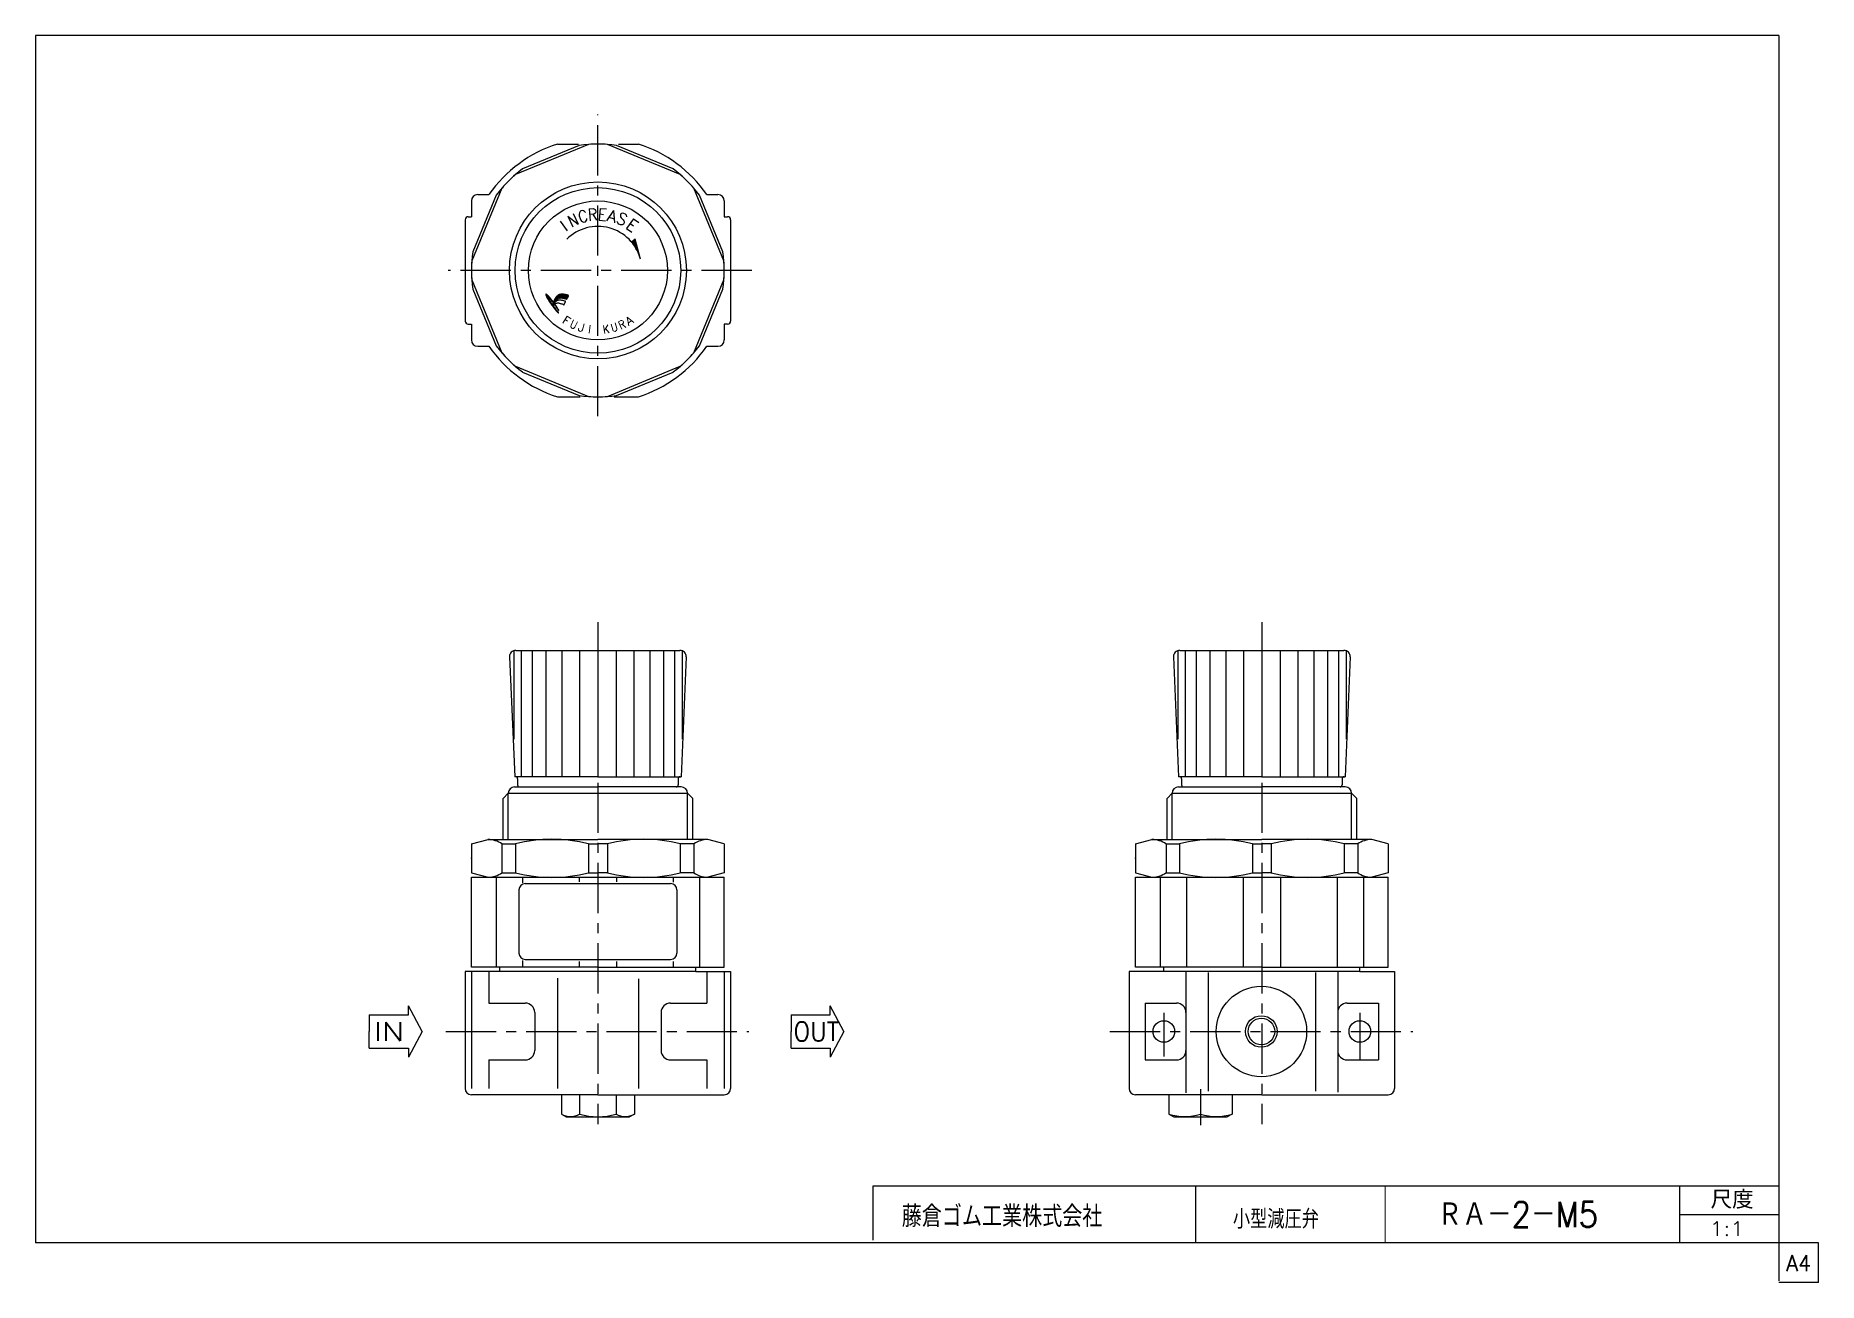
# Model space of a CAD drawing. Header units: millimetres. Extents: x -138 to 144, y -103 to 94.
import ezdxf
from ezdxf.enums import TextEntityAlignment as Align

# ---------------------------------------------------------------- set-up
doc = ezdxf.new("R2010")
doc.units = ezdxf.units.MM
doc.header["$LTSCALE"] = 0.25
doc.header["$PDSIZE"] = 1
doc.linetypes.add('CENTER', pattern=[50.8, 31.75, -6.35, 6.35, -6.35])
doc.layers.add('Layer0014', color=7, linetype='Continuous')
doc.layers.add('Layer0016', color=7, linetype='Continuous')
doc.styles.add('FdaStyle0', font='txt.shx', dxfattribs={"width": 0.8, "bigfont": 'bigfont'})

msp = doc.modelspace()

# ---------------------------------------------------------------- texts
at = {"color": 4, "style": 'FdaStyle0', "width": 0.8}
for s, height, rotation, p, p2 in [('N', 1.87, 25, (-53.63, 63.68), (-52.27, 64.32)), ('C', 1.87, 15, (-52.27, 64.34), (-50.82, 64.73)), ('R', 1.87, 5, (-50.93, 64.72), (-49.43, 64.85)), ('E', 1.87, -5, (-49.54, 64.87), (-48.05, 64.73)), ('A', 1.87, -15, (-48.15, 64.77), (-46.71, 64.38)), ('S', 1.87, -25, (-46.66, 64.47), (-45.3, 63.84)), ('E', 1.87, -35, (-45.14, 63.69), (-43.91, 62.83)), ('I', 1.87, 35, (-54.92, 62.73), (-53.69, 63.59)), ('F', 1.3, -32, (-55.18, 48.66), (-54.29, 48.1)), ('U', 1.3, -24, (-53.98, 47.94), (-53.02, 47.51)), ('J', 1.3, -16, (-52.69, 47.39), (-51.68, 47.1)), ('I', 1.3, -8, (-51.33, 47.03), (-50.3, 46.88)), ('K', 1.3, 8, (-48.54, 46.88), (-47.51, 47.03)), ('U', 1.3, 16, (-47.16, 47.1), (-46.16, 47.39)), ('R', 1.3, 24, (-45.82, 47.51), (-44.87, 47.94)), ('A', 1.3, 32, (-44.55, 48.1), (-43.67, 48.66))]:
    msp.add_text(s, height=height, rotation=rotation, dxfattribs=at).set_placement(p, p2, align=Align.FIT)
at = {"color": 4, "style": 'FdaStyle0'}
for s, height, width, p, p2 in [('IN', 3, 0.8, (-84.88, -65.03), (-80.08, -65.03)), ('OUT', 3, 0.8, (-18.48, -65.03), (-11.28, -65.03)), ('尺度', 2.85, 0.995614, (126.6, -91.56), (133.41, -91.56)), ('藤倉ゴム工業株式会社', 3.375, 0.783333, (-1.35, -94.46), (30.38, -94.46)), ('小型減圧弁', 3, 0.755952, (51.03, -94.72), (64.64, -94.72)), ('1:1', 2.25, 0.8, (126.47, -95.85), (131.87, -95.85))]:
    msp.add_text(s, height=height, dxfattribs=dict(at, width=width)).set_placement(p, p2, align=Align.FIT)
at = {"color": 7, "style": 'FdaStyle0', "width": 0.8}
msp.add_text('A4', height=2.5, dxfattribs=at).set_placement((138.53, -101.43), (142.53, -101.43), align=Align.FIT)
at = {"layer": 'Layer0014', "color": 4, "style": 'FdaStyle0', "width": 0.753709}
msp.add_text('ＲＡ－2－M5', height=4, dxfattribs=at).set_placement((83.38, -94.47), (108.78, -94.47), align=Align.FIT)

# ---------------------------------------------------------------- blocks, each defined once
blk = doc.blocks.new('DC_GROUP_RA-2-M5_2')
at = {"color": 3, "linetype": 'Continuous', "lineweight": 25}
blk.add_line((-54.47, 53.03), (-54.56, 53.05), dxfattribs=at)
for centre, radius, start, end in [((-54.22, 51.33), 2.25, 154.1596, 156.5211), ((-52.06, 50.19), 4.7, 151.9983, 153.0993), ((-53.47, 51.02), 3.06, 151.7036, 153.3939), ((-54.99, 51.8), 1.35, 146.3137, 150.2603), ((-52.39, 50.16), 4.43, 145.7977, 147.2876), ((-55.7, 52.41), 0.428, 137.9478, 145.4483), ((-51.6, 49.04), 5.74, 139.6104, 140.4429), ((-55.31, 52.19), 0.863, 133.8815, 139.3431), ((-55.51, 52.4), 0.579, 126.6419, 133.6018), ((-62.24, 61.72), 10.92, 305.802, 306.198), ((-55.12, 52.05), 1.09, 123.5906, 128.4094), ((-55.33, 52.32), 0.747, 113.6113, 121.5603), ((-55.09, 51.83), 1.29, 109.8131, 114.4884), ((-55.11, 51.86), 1.26, 105.6944, 109.3068), ((-55.32, 52.61), 0.485, 101.7235, 106.5255), ((-55.08, 51.58), 1.54, 99.1241, 102.6775), ((-55.12, 51.75), 1.36, 93.8559, 98.561), ((-55.11, 51.77), 1.35, 90.2765, 94.1452), ((-55.13, 51.36), 1.75, 87.3084, 89.7512), ((-55.41, 43.48), 9.64, 87.3301, 87.8618), ((-55.01, 51.95), 1.16, 84.1175, 87.6106), ((-55.43, 48.5), 4.64, 82.4113, 83.3245), ((-55.55, 46.89), 6.25, 82.4618, 83.2741), ((-54.93, 51.64), 1.46, 78.7109, 82.0424), ((-55.82, 47.26), 5.93, 77.6612, 78.5158), ((-55.33, 48.96), 4.16, 76.5305, 78.1041), ((-56.14, 45.62), 7.61, 75.3044, 76.4448), ((-55.5, 48.08), 5.06, 74.0939, 75.2655)]:
    blk.add_arc(centre, radius, start, end, dxfattribs=at)
blk = doc.blocks.new('DC_GROUP_RA-2-M5_3')
at = {"color": 3, "linetype": 'Continuous', "lineweight": 25}
blk.add_line((-56.35, 52.1), (-56.44, 51.91), dxfattribs=at)
for centre, radius, start, end in [((-50.98, 49.24), 6.08, 155.7385, 157.3306), ((-49, 48.26), 8.29, 153.8872, 155.2023), ((-35.33, 41.89), 23.37, 153.7299, 154.0739)]:
    blk.add_arc(centre, radius, start, end, dxfattribs=at)
blk = doc.blocks.new('DC_GROUP_RA-2-M5_4')
at = {"color": 3, "linetype": 'Continuous', "lineweight": 25}
for centre, radius, start, end in [((-49.61, 47.93), 7.73, 150.2166, 151.9818), ((-53.99, 50.47), 2.66, 143.5786, 150.7996), ((-54.43, 50.73), 2.15, 134.1532, 142.386), ((-55.61, 51.97), 0.451, 115.6669, 136.3331), ((-55.21, 51.3), 1.23, 106.453, 118.6432), ((-55.34, 51.56), 0.935, 87.9667, 103.3335), ((-55.3, 50.78), 1.71, 82.9246, 90.3904), ((-55.74, 47.67), 4.86, 78.9614, 82.3102), ((-55.44, 49.01), 3.48, 76.1085, 79.5651), ((-56.71, 44.14), 8.51, 74.2397, 75.6821)]:
    blk.add_arc(centre, radius, start, end, dxfattribs=at)
blk = doc.blocks.new('DC_GROUP_RA-2-M5_5')
at = {"color": 3, "linetype": 'Continuous', "lineweight": 25}
for centre, radius, start, end in [((-54.38, 52.39), 0.0529, 252.8981, 295.1278), ((-54.64, 52.77), 0.514, 303.2931, 308.7069), ((-54.33, 52.4), 0.0276, 285.4206, 1.2643), ((-84.96, 66.03), 33.56, 336.0229, 336.3317), ((-30.49, 41.91), 26.01, 155.4396, 155.8221), ((-46.29, 49.25), 8.6, 155.419, 156.1641), ((-54.17, 52.81), 0.143, 52.5201, 66.2857), ((-54.74, 53.15), 0.712, 332.7063, 339.2217), ((-54.1, 52.91), 0.0258, 332.3209, 49.311)]:
    blk.add_arc(centre, radius, start, end, dxfattribs=at)
blk = doc.blocks.new('DC_GROUP_RA-2-M5_6')
at = {"color": 3, "linetype": 'Continuous', "lineweight": 25}
for centre, radius, start, end in [((-55.44, 51.13), 1.06, 101.4115, 111.7469), ((-55.48, 50.91), 1.26, 88.7756, 97.5488), ((-55.39, 50.63), 1.55, 84.5826, 92.4321), ((-55.56, 49.97), 2.22, 75.5586, 81.7984), ((-60.4, 28.63), 24.11, 76.5307, 77.0586), ((-59.01, 35.01), 17.58, 75.2581, 76.0873)]:
    blk.add_arc(centre, radius, start, end, dxfattribs=at)
blk = doc.blocks.new('DC_GROUP_RA-2-M5_7')
at = {"color": 3, "linetype": 'Continuous', "lineweight": 25}
for centre, radius, start, end in [((-51.57, 48.46), 5.74, 146.4952, 148.654), ((-54.92, 50.66), 1.73, 140.1478, 146.2166), ((-54.97, 50.71), 1.66, 133.9103, 140.1366), ((-55.35, 51.11), 1.11, 124.9045, 134.3384), ((-55.13, 50.73), 1.55, 116.7491, 123.3108)]:
    blk.add_arc(centre, radius, start, end, dxfattribs=at)
blk = doc.blocks.new('DC_GROUP_RA-2-M5_8')
at = {"color": 3, "linetype": 'Continuous', "lineweight": 25}
for centre, radius, start, end in [((-55.68, 50.86), 0.882, 125.0997, 135.311), ((-55.86, 51.07), 0.609, 106.7194, 123.1077), ((-55.78, 50.8), 0.889, 95.0209, 106.77), ((-55.78, 50.9), 0.792, 83.4318, 94.9938), ((-55.87, 50.08), 1.62, 77.2777, 83.6899), ((-56.61, 46.97), 4.81, 74.4539, 76.9118), ((-57.38, 43.74), 8.13, 73.7332, 75.3101), ((-71.24, 0.03), 53.99, 72.4107, 72.6038), ((-54.23, 53.89), 2.5, 253.7235, 257.0779)]:
    blk.add_arc(centre, radius, start, end, dxfattribs=at)
blk = doc.blocks.new('DC_GROUP_RA-2-M5_9')
at = {"color": 3, "linetype": 'Continuous', "lineweight": 25}
for centre, radius, start, end in [((-54.79, 51.53), 0.073, 272.1073, 297.0668), ((-54.82, 51.55), 0.109, 305.6302, 324.6945)]:
    blk.add_arc(centre, radius, start, end, dxfattribs=at)
blk = doc.blocks.new('DC_GROUP_RA-2-M5_10')
at = {"color": 3, "linetype": 'Continuous', "lineweight": 25}
for centre, radius, start, end in [((-54.55, 51.97), 0.0381, 38.3896, 74.0601), ((-54.57, 51.98), 0.0481, 350.6874, 21.1754)]:
    blk.add_arc(centre, radius, start, end, dxfattribs=at)
blk = doc.blocks.new('DC_GROUP_RA-2-M5_11')
at = {"color": 3, "linetype": 'Continuous', "lineweight": 25}
for centre, radius, start, end in [((-77.18, 36.82), 25.61, 33.693, 34.9555), ((-71.78, 40.6), 19.02, 31.6958, 33.2354)]:
    blk.add_arc(centre, radius, start, end, dxfattribs=at)
blk = doc.blocks.new('DC_GROUP_RA-2-M5_12')
at = {"color": 3, "linetype": 'Continuous', "lineweight": 25}
for centre, radius, start, end in [((-73.1, 39.24), 20.82, 34.3135, 35.9326), ((-67.46, 43.27), 13.89, 31.5928, 33.7135)]:
    blk.add_arc(centre, radius, start, end, dxfattribs=at)
blk = doc.blocks.new('DC_GROUP_RA-2-M5_13')
at = {"color": 3, "linetype": 'Continuous', "lineweight": 25}
for centre, radius, start, end in [((-55.66, 50.61), 0.0743, 291.388, 320.612), ((-55.65, 50.59), 0.056, 336.9074, 12.2453)]:
    blk.add_arc(centre, radius, start, end, dxfattribs=at)
blk = doc.blocks.new('DC_GROUP_RA-2-M5_14')
at = {"color": 3, "linetype": 'Continuous', "lineweight": 25}
for centre, radius, start, end in [((-55.66, 50.14), 0.0169, 260.8193, 351.1807), ((-55.94, 50.18), 0.303, 352.0672, 4.6376)]:
    blk.add_arc(centre, radius, start, end, dxfattribs=at)
blk = doc.blocks.new('DC_GROUP_RA-2-M5_15')
at = {"color": 3, "linetype": 'Continuous', "lineweight": 25}
for centre, radius, start, end in [((-56.52, 52.58), 0.67, 192.2371, 200.6896), ((-55.73, 52.9), 1.52, 201.5019, 208.2552), ((-51.54, 55.12), 6.26, 208.0826, 210.419), ((-52.91, 54.28), 4.66, 210.0026, 213.4797), ((-40.08, 62.72), 20.01, 213.3592, 214.7519), ((-48.73, 56.68), 9.46, 214.6023, 216.9552), ((-44.72, 59.83), 14.56, 217.3477, 218.6891), ((-45.86, 58.72), 12.98, 218.0128, 219.9295), ((-54.23, 51.73), 2.07, 220.2779, 227.3133)]:
    blk.add_arc(centre, radius, start, end, dxfattribs=at)
blk = doc.blocks.new('DC_GROUP_RA-2-M5_16')
at = {"color": 3, "linetype": 'Continuous', "lineweight": 25}
for centre, radius, start, end in [((-58.31, 50.86), 1.99, 46.4098, 53.1264), ((-59.05, 50.17), 3.01, 39.4447, 45.1725), ((-63.39, 46.58), 8.63, 37.5621, 39.5655)]:
    blk.add_arc(centre, radius, start, end, dxfattribs=at)
blk = doc.blocks.new('DC_GROUP_RA-2-M5_17')
at = {"color": 3, "linetype": 'Continuous', "lineweight": 25}
for centre, radius, start, end in [((-57.13, 52.44), 0.0485, 137.1831, 190.911), ((-57.17, 52.39), 0.0872, 48.1818, 84.101)]:
    blk.add_arc(centre, radius, start, end, dxfattribs=at)
blk = doc.blocks.new('DC_GROUP_RA-2-M5_18')
at = {"color": 3, "linetype": 'Continuous', "lineweight": 25}
for centre, radius, start, end in [((-56.55, 51.89), 0.0442, 283.2865, 322.9887), ((-56.72, 51.99), 0.237, 328.3091, 341.1705)]:
    blk.add_arc(centre, radius, start, end, dxfattribs=at)
blk = doc.blocks.new('DC_GROUP_RA-2-M5_19')
at = {"color": 3, "linetype": 'Continuous', "lineweight": 25}
for centre, radius, start, end in [((-58.59, 51.72), 1.72, 47.4334, 54.4999), ((-60.6, 49.6), 4.64, 42.8097, 46.8039), ((-62.76, 47.61), 7.58, 40.4704, 42.783), ((-65.83, 44.82), 11.72, 39.1649, 41.0993), ((-65.21, 45.47), 10.84, 36.4519, 38.5629)]:
    blk.add_arc(centre, radius, start, end, dxfattribs=at)
blk = doc.blocks.new('DC_GROUP_RA-2-M5_20')
at = {"color": 3, "linetype": 'Continuous', "lineweight": 25}
for centre, radius, start, end in [((-57.54, 53.02), 0.127, 138.8509, 166.2792), ((-57.59, 53.04), 0.0836, 86.8462, 123.2548)]:
    blk.add_arc(centre, radius, start, end, dxfattribs=at)
blk = doc.blocks.new('DC_GROUP_RA-2-M5_21')
at = {"color": 3, "linetype": 'Continuous', "lineweight": 25}
for centre, radius, start, end in [((-56.38, 53.36), 1.32, 193.3258, 201.5156), ((-55.45, 53.79), 2.34, 202.9342, 210.0439), ((-48.36, 57.8), 10.49, 209.6145, 211.8441), ((-44.42, 60.18), 15.1, 211.6163, 213.1514), ((-26.33, 72.09), 36.76, 213.2841, 213.9605)]:
    blk.add_arc(centre, radius, start, end, dxfattribs=at)
blk = doc.blocks.new('DC_GROUP_RA-2-M5_22')
at = {"color": 3, "linetype": 'Continuous', "lineweight": 25}
for centre, radius, start, end in [((-17.81, 80.07), 48.32, 216.1662, 216.4812), ((-33.79, 68.28), 28.45, 216.5121, 217.1406), ((10.19, 101.75), 83.72, 217.2285, 217.4483), ((-49.42, 56.01), 8.58, 217.0043, 218.598), ((-49.88, 55.74), 8.06, 219.1584, 220.9647), ((-50.11, 55.46), 7.7, 220.5305, 222.5038), ((-53.43, 52.46), 3.22, 223.039, 226.3838)]:
    blk.add_arc(centre, radius, start, end, dxfattribs=at)
blk = doc.blocks.new('DC_GROUP_RA-2-M5_23')
at = {"layer": 'Layer0016', "color": 4, "linetype": 'Continuous', "lineweight": 25}
for p, q in [((-56.6, 51.57), (-56.44, 51.55)), ((-56.59, 51.6), (-56.42, 51.58)), ((-56.58, 51.53), (-56.46, 51.51)), ((-56.57, 51.64), (-56.4, 51.61)), ((-56.56, 51.67), (-56.39, 51.64)), ((-56.55, 51.49), (-56.47, 51.48)), ((-56.54, 51.7), (-56.37, 51.68)), ((-56.53, 51.74), (-56.35, 51.71)), ((-56.52, 51.45), (-56.51, 51.45)), ((-56.51, 51.77), (-56.33, 51.74)), ((-56.5, 51.8), (-56.31, 51.77)), ((-56.48, 51.84), (-56.29, 51.81)), ((-56.46, 51.87), (-56.28, 51.84)), ((-56.45, 51.9), (-56.26, 51.87)), ((-56.43, 51.94), (-56.24, 51.9)), ((-56.42, 51.97), (-56.21, 51.94)), ((-56.4, 52), (-56.19, 51.97)), ((-56.39, 52.03), (-56.17, 52)), ((-56.37, 52.07), (-56.15, 52.03)), ((-56.35, 52.1), (-56.12, 52.06)), ((-56.34, 52.13), (-56.1, 52.09)), ((-56.32, 52.17), (-56.07, 52.13)), ((-56.31, 52.2), (-56.05, 52.16)), ((-56.29, 52.23), (-56.02, 52.19)), ((-56.27, 52.26), (-55.99, 52.22)), ((-56.26, 52.3), (-55.96, 52.25)), ((-56.24, 52.33), (-55.93, 52.28)), ((-56.23, 52.36), (-55.9, 52.31)), ((-56.21, 52.4), (-55.86, 52.34)), ((-56.19, 52.43), (-55.81, 52.37)), ((-56.17, 52.46), (-55.76, 52.4)), ((-56.16, 52.49), (-55.7, 52.42)), ((-56.14, 52.53), (-55.64, 52.45)), ((-56.12, 52.56), (-55.57, 52.47)), ((-56.09, 52.59), (-55.46, 52.49)), ((-56.07, 52.62), (-55.28, 52.5)), ((-56.05, 52.65), (-54.31, 52.38)), ((-56.03, 52.69), (-54.29, 52.41)), ((-56, 52.72), (-54.28, 52.44)), ((-55.97, 52.75), (-54.26, 52.48)), ((-55.95, 52.78), (-54.25, 52.51)), ((-55.92, 52.81), (-54.23, 52.54)), ((-55.88, 52.84), (-54.22, 52.58)), ((-55.85, 52.87), (-54.2, 52.61)), ((-55.81, 52.9), (-54.19, 52.64)), ((-55.77, 52.93), (-54.17, 52.68)), ((-55.73, 52.96), (-54.16, 52.71)), ((-55.68, 52.99), (-54.14, 52.74)), ((-55.62, 53.01), (-54.13, 52.77)), ((-55.56, 53.04), (-54.11, 52.81)), ((-55.49, 53.06), (-54.1, 52.84)), ((-55.41, 53.08), (-54.08, 52.87)), ((-55.31, 53.1), (-54.07, 52.91)), ((-55.16, 53.12), (-54.14, 52.95)), ((-54.82, 53.1), (-54.6, 53.06)), ((-54.56, 52.38), (-54.35, 52.35))]:
    blk.add_line(p, q, dxfattribs=at)
blk = doc.blocks.new('DC_GROUP_RA-2-M5_24')
at = {"layer": 'Layer0016', "color": 4, "linetype": 'Continuous', "lineweight": 25}
for p, q in [((-56.23, 51.47), (-56.16, 51.46)), ((-56.23, 51.43), (-56.13, 51.42)), ((-56.2, 51.39), (-56.11, 51.38)), ((-56.17, 51.35), (-56.08, 51.34)), ((-56.14, 51.31), (-56.05, 51.3)), ((-56.11, 51.27), (-56.02, 51.26)), ((-56.09, 51.23), (-56, 51.22)), ((-56.06, 51.19), (-55.97, 51.18)), ((-56.03, 51.15), (-55.94, 51.14)), ((-56, 51.11), (-55.92, 51.1)), ((-55.97, 51.07), (-55.89, 51.06)), ((-55.95, 51.03), (-55.86, 51.02)), ((-55.92, 51), (-55.84, 50.98)), ((-55.89, 50.96), (-55.81, 50.94)), ((-55.87, 50.92), (-55.79, 50.9)), ((-55.84, 50.88), (-55.76, 50.86)), ((-55.81, 50.84), (-55.74, 50.82)), ((-55.79, 50.8), (-55.71, 50.79)), ((-55.76, 50.76), (-55.69, 50.75)), ((-55.74, 50.72), (-55.66, 50.71)), ((-55.71, 50.68), (-55.64, 50.67)), ((-55.69, 50.64), (-55.61, 50.63)), ((-55.66, 50.6), (-55.59, 50.59)), ((-55.64, 50.56), (-55.61, 50.56))]:
    blk.add_line(p, q, dxfattribs=at)
blk = doc.blocks.new('DC_GROUP_RA-2-M5_25')
at = {"layer": 'Layer0016', "color": 4, "linetype": 'Continuous', "lineweight": 25}
for p, q in [((-57.66, 53.07), (-57.49, 53.04)), ((-57.66, 53.04), (-57.44, 53)), ((-57.65, 53), (-57.39, 52.96)), ((-57.64, 53.1), (-57.55, 53.09)), ((-57.64, 52.96), (-57.35, 52.92)), ((-57.63, 52.92), (-57.31, 52.87)), ((-57.62, 52.89), (-57.27, 52.83)), ((-57.6, 52.85), (-57.23, 52.79)), ((-57.58, 52.81), (-57.19, 52.75)), ((-57.57, 52.77), (-57.15, 52.71)), ((-57.55, 52.73), (-57.11, 52.67)), ((-57.53, 52.7), (-57.08, 52.62)), ((-57.51, 52.66), (-57.04, 52.58)), ((-57.48, 52.62), (-57.01, 52.54)), ((-57.46, 52.58), (-56.97, 52.5)), ((-57.44, 52.54), (-56.93, 52.46)), ((-57.42, 52.5), (-57.17, 52.46)), ((-57.39, 52.46), (-57.17, 52.43)), ((-57.37, 52.42), (-57.16, 52.39)), ((-57.35, 52.38), (-57.15, 52.35)), ((-57.32, 52.34), (-57.14, 52.31)), ((-57.3, 52.31), (-57.12, 52.28)), ((-57.28, 52.27), (-57.1, 52.24)), ((-57.25, 52.23), (-57.08, 52.2)), ((-57.23, 52.19), (-57.06, 52.16)), ((-57.2, 52.15), (-57.04, 52.12)), ((-57.18, 52.11), (-57.02, 52.08)), ((-57.15, 52.07), (-57, 52.04)), ((-57.13, 52.03), (-56.98, 52.01)), ((-57.11, 52.45), (-56.9, 52.42)), ((-57.1, 51.99), (-56.95, 51.97)), ((-57.08, 51.95), (-56.93, 51.93)), ((-57.05, 52.41), (-56.86, 52.38)), ((-57.05, 51.91), (-56.91, 51.89)), ((-57.02, 51.87), (-56.88, 51.85)), ((-57, 52.36), (-56.83, 52.34)), ((-57, 51.83), (-56.86, 51.81)), ((-56.97, 51.79), (-56.83, 51.77)), ((-56.95, 52.32), (-56.8, 52.3)), ((-56.95, 51.75), (-56.81, 51.73)), ((-56.92, 51.71), (-56.78, 51.69)), ((-56.91, 52.28), (-56.76, 52.26)), ((-56.89, 51.67), (-56.76, 51.65)), ((-56.87, 52.24), (-56.73, 52.21)), ((-56.87, 51.63), (-56.73, 51.61)), ((-56.84, 51.59), (-56.7, 51.57)), ((-56.83, 52.2), (-56.7, 52.17)), ((-56.81, 51.55), (-56.68, 51.53)), ((-56.79, 52.15), (-56.67, 52.13)), ((-56.78, 51.51), (-56.65, 51.49)), ((-56.76, 52.11), (-56.63, 52.09)), ((-56.75, 51.47), (-56.62, 51.45)), ((-56.72, 52.07), (-56.6, 52.05)), ((-56.72, 51.43), (-56.6, 51.41)), ((-56.7, 51.39), (-56.57, 51.37)), ((-56.69, 52.03), (-56.57, 52.01)), ((-56.67, 51.35), (-56.54, 51.33)), ((-56.66, 51.99), (-56.54, 51.97)), ((-56.64, 51.31), (-56.51, 51.29)), ((-56.63, 51.95), (-56.51, 51.93)), ((-56.61, 51.27), (-56.49, 51.25)), ((-56.59, 51.91), (-56.5, 51.9)), ((-56.58, 51.23), (-56.46, 51.21)), ((-56.56, 51.87), (-56.52, 51.86)), ((-56.55, 51.19), (-56.43, 51.17)), ((-56.52, 51.15), (-56.4, 51.13)), ((-56.49, 51.11), (-56.37, 51.09)), ((-56.45, 51.07), (-56.34, 51.05)), ((-56.42, 51.03), (-56.31, 51.01)), ((-56.39, 50.99), (-56.28, 50.97)), ((-56.36, 50.95), (-56.25, 50.93)), ((-56.33, 50.91), (-56.22, 50.89)), ((-56.3, 50.87), (-56.19, 50.85)), ((-56.27, 50.83), (-56.16, 50.81)), ((-56.24, 50.79), (-56.12, 50.77)), ((-56.21, 50.75), (-56.09, 50.73)), ((-56.18, 50.71), (-56.06, 50.69)), ((-56.15, 50.67), (-56.03, 50.65)), ((-56.11, 50.63), (-56, 50.61)), ((-56.08, 50.59), (-55.96, 50.57)), ((-56.04, 50.55), (-55.93, 50.53)), ((-56.01, 50.51), (-55.9, 50.49)), ((-55.97, 50.47), (-55.86, 50.45)), ((-55.94, 50.42), (-55.83, 50.41)), ((-55.9, 50.38), (-55.79, 50.37)), ((-55.87, 50.34), (-55.76, 50.32)), ((-55.83, 50.3), (-55.72, 50.28)), ((-55.79, 50.26), (-55.68, 50.24)), ((-55.75, 50.22), (-55.64, 50.2)), ((-55.71, 50.18), (-55.64, 50.16)), ((-55.67, 50.13), (-55.64, 50.13))]:
    blk.add_line(p, q, dxfattribs=at)
blk = doc.blocks.new('DC_GROUP_RA-2-M5_1')
at = {"color": 3, "linetype": 'Continuous', "lineweight": 25}
for p, q in [((-56.59, 51.58), (-56.6, 51.57)), ((-56.6, 51.57), (-56.51, 51.45)), ((-56.51, 51.45), (-56.48, 51.48)), ((-56.47, 51.44), (-56.49, 51.41)), ((-56.49, 51.41), (-56.43, 51.33)), ((-56.43, 51.56), (-56.48, 51.48)), ((-56.43, 51.33), (-56.41, 51.36)), ((-56.31, 51.48), (-56.41, 51.36)), ((-56.19, 51.5), (-56.24, 51.46)), ((-54.73, 51.49), (-54.52, 51.97))]:
    blk.add_line(p, q, dxfattribs=at)
at = {"linetype": 'Continuous'}
for name in ['DC_GROUP_RA-2-M5_20', 'DC_GROUP_RA-2-M5_21', 'DC_GROUP_RA-2-M5_19', 'DC_GROUP_RA-2-M5_17', 'DC_GROUP_RA-2-M5_15', 'DC_GROUP_RA-2-M5_16', 'DC_GROUP_RA-2-M5_22', 'DC_GROUP_RA-2-M5_3', 'DC_GROUP_RA-2-M5_18', 'DC_GROUP_RA-2-M5_7', 'DC_GROUP_RA-2-M5_4', 'DC_GROUP_RA-2-M5_8', 'DC_GROUP_RA-2-M5_2', 'DC_GROUP_RA-2-M5_12', 'DC_GROUP_RA-2-M5_11', 'DC_GROUP_RA-2-M5_6', 'DC_GROUP_RA-2-M5_9', 'DC_GROUP_RA-2-M5_10', 'DC_GROUP_RA-2-M5_5', 'DC_GROUP_RA-2-M5_14', 'DC_GROUP_RA-2-M5_13']:
    blk.add_blockref(name, (0, 0), dxfattribs=at)
at = {"layer": 'Layer0016', "linetype": 'Continuous'}
for name in ['DC_GROUP_RA-2-M5_25', 'DC_GROUP_RA-2-M5_23', 'DC_GROUP_RA-2-M5_24']:
    blk.add_blockref(name, (0, 0), dxfattribs=at)

# ---------------------------------------------------------------- linework, layer by layer
at = {"color": 5, "linetype": 'Continuous', "lineweight": 25}
for p, q in [((137.39, 94.03), (-138.36, 94.03)), ((-138.36, 94.03), (-138.36, -96.97)), ((137.39, 94.03), (137.39, -102.97)), ((137.39, -96.97), (-138.36, -96.97)), ((143.64, -96.97), (137.39, -96.97)), ((143.64, -103.22), (143.64, -96.97)), ((143.64, -103.22), (137.39, -103.22))]:
    msp.add_line(p, q, dxfattribs=at)
at = {"color": 4, "linetype": 'CENTER', "lineweight": 25}
for p, q in [((-49.42, 33.82), (-49.42, 81.53)), ((-25.09, 56.88), (-73.12, 56.88)), ((-49.42, 1.23), (-49.42, -78.19)), ((55.61, 1.23), (55.61, -78.19)), ((40.11, -60.56), (40.11, -67.51)), ((71.11, -60.56), (71.11, -67.9)), ((-73.46, -63.53), (-25.53, -63.53)), ((31.57, -63.53), (79.5, -63.53)), ((45.91, -72.63), (45.91, -78.34))]:
    msp.add_line(p, q, dxfattribs=at)
at = {"color": 4, "linetype": 'Continuous', "lineweight": 25}
for p, q in [((-50.92, 76.82), (-62.46, 72.04)), ((-52.36, 76.66), (-61.33, 72.95)), ((-55.83, 76.88), (-52.51, 76.88)), ((-36.38, 72.04), (-47.92, 76.82)), ((-37.51, 72.95), (-46.49, 76.66)), ((-46.17, 76.88), (-43.02, 76.88)), ((-69.42, 67.88), (-69.42, 65.38)), ((-64.59, 69.92), (-69.37, 58.38)), ((-65.49, 68.79), (-69.21, 59.82)), ((-68.42, 68.88), (-66.66, 68.88)), ((-29.48, 58.38), (-34.26, 69.92)), ((-29.64, 59.82), (-33.36, 68.79)), ((-32.19, 68.88), (-30.42, 68.88)), ((-29.42, 67.88), (-29.42, 65.38)), ((-70.42, 64.88), (-70.42, 48.88)), ((-69.92, 65.38), (-69.42, 65.38)), ((-29.42, 65.38), (-28.92, 65.38)), ((-28.42, 64.88), (-28.42, 48.88)), ((-43.53, 61.82), (-44.09, 61.36)), ((-43.53, 61.82), (-44.05, 61.31)), ((-43.49, 61.66), (-43.95, 61.2)), ((-43.45, 61.49), (-43.86, 61.08)), ((-43.4, 61.33), (-43.78, 60.96)), ((-43.36, 61.17), (-43.69, 60.84)), ((-43.32, 61), (-43.61, 60.71)), ((-42.69, 58.68), (-43.53, 61.82)), ((-43.27, 60.84), (-43.52, 60.59)), ((-43.23, 60.68), (-43.45, 60.46)), ((-43.18, 60.51), (-43.37, 60.33)), ((-43.14, 60.35), (-43.3, 60.19)), ((-43.1, 60.19), (-43.22, 60.06)), ((-43.05, 60.02), (-43.15, 59.92)), ((-43.01, 59.86), (-43.09, 59.78)), ((-42.96, 59.69), (-43.02, 59.64)), ((-42.92, 59.53), (-42.96, 59.49)), ((-42.88, 59.37), (-42.91, 59.34)), ((-42.83, 59.2), (-42.85, 59.19)), ((-42.79, 59.04), (-42.8, 59.03)), ((-42.75, 58.88), (-42.76, 58.86)), ((-69.37, 55.38), (-64.59, 43.84)), ((-69.21, 53.94), (-65.49, 44.97)), ((-34.26, 43.84), (-29.48, 55.38)), ((-33.36, 44.97), (-29.64, 53.94)), ((-69.92, 48.38), (-69.42, 48.38)), ((-69.42, 48.38), (-69.42, 45.88)), ((-28.92, 48.38), (-29.42, 48.38)), ((-29.42, 48.38), (-29.42, 45.88)), ((-68.42, 44.88), (-66.66, 44.88)), ((-32.19, 44.88), (-30.42, 44.88)), ((-62.46, 41.72), (-50.92, 36.94)), ((-61.33, 40.81), (-52.36, 37.1)), ((-47.92, 36.94), (-36.38, 41.72)), ((-46.49, 37.1), (-37.51, 40.81)), ((-55.83, 36.88), (-52.22, 36.88)), ((-46.87, 36.88), (-43.02, 36.88)), ((-63.4, -4.23), (-62.58, -23.23)), ((-62.74, -3.29), (-62.74, -17.3)), ((-62.4, -3.23), (-36.45, -3.23)), ((-61.55, -3.23), (-61.55, -23.23)), ((-59.83, -3.23), (-59.83, -23.23)), ((-57.65, -3.23), (-57.65, -23.23)), ((-55.12, -3.23), (-55.12, -23.23)), ((-52.33, -3.23), (-52.33, -23.23)), ((-49.42, -3.23), (-49.42, -23.23)), ((-46.51, -3.23), (-46.51, -23.23)), ((-43.73, -3.23), (-43.73, -23.23)), ((-41.19, -3.23), (-41.19, -23.23)), ((-39.02, -3.23), (-39.02, -23.23)), ((-37.3, -3.23), (-37.3, -23.23)), ((-35.45, -4.23), (-36.26, -23.23)), ((-36.11, -3.29), (-36.11, -17.3)), ((41.64, -4.23), (42.45, -23.23)), ((42.3, -3.29), (42.3, -17.3)), ((42.64, -3.23), (68.59, -3.23)), ((43.49, -3.23), (43.49, -23.23)), ((45.21, -3.23), (45.21, -23.23)), ((47.38, -3.23), (47.38, -23.23)), ((49.92, -3.23), (49.92, -23.23)), ((52.7, -3.23), (52.7, -23.23)), ((55.61, -3.23), (55.61, -23.23)), ((58.52, -3.23), (58.52, -23.23)), ((61.31, -3.23), (61.31, -23.23)), ((63.84, -3.23), (63.84, -23.23)), ((66.02, -3.23), (66.02, -23.23)), ((67.74, -3.23), (67.74, -23.23)), ((69.59, -4.23), (68.77, -23.23)), ((68.93, -3.29), (68.93, -17.3)), ((-62.61, -24.83), (-49.42, -24.83)), ((-49.42, -23.23), (-62.58, -23.23)), ((-62.12, -23.53), (-62.12, -24.53)), ((-61.82, -24.83), (-49.42, -24.83)), ((-49.42, -23.23), (-36.26, -23.23)), ((-37.02, -24.83), (-49.42, -24.83)), ((-36.24, -24.83), (-49.42, -24.83)), ((-36.72, -23.53), (-36.72, -24.53)), ((42.42, -24.83), (55.61, -24.83)), ((55.61, -23.23), (42.45, -23.23)), ((42.91, -23.53), (42.91, -24.53)), ((43.21, -24.83), (55.61, -24.83)), ((55.61, -23.23), (68.77, -23.23)), ((68.01, -24.83), (55.61, -24.83)), ((68.8, -24.83), (55.61, -24.83)), ((68.31, -23.53), (68.31, -24.53)), ((-63.61, -25.83), (-64.42, -26.65)), ((-64.42, -33.13), (-64.42, -26.65)), ((-63.61, -33.13), (-63.61, -25.83)), ((-63.61, -25.83), (-35.24, -25.83)), ((-35.24, -33.13), (-35.24, -25.83)), ((-35.24, -25.83), (-34.42, -26.65)), ((-34.42, -33.13), (-34.42, -26.65)), ((41.42, -25.83), (40.61, -26.65)), ((40.61, -33.13), (40.61, -26.65)), ((41.42, -33.13), (41.42, -25.83)), ((41.42, -25.83), (69.8, -25.83)), ((69.8, -33.13), (69.8, -25.83)), ((69.8, -25.83), (70.61, -26.65)), ((70.61, -33.13), (70.61, -26.65)), ((-69.42, -33.84), (-66.8, -33.13)), ((-69.42, -33.84), (-69.42, -38.43)), ((-66.8, -33.13), (-49.42, -33.13)), ((-64.59, -33.84), (-64.59, -38.43)), ((-64.59, -33.84), (-62.46, -33.84)), ((-62.46, -33.84), (-62.46, -38.43)), ((-50.92, -33.84), (-50.92, -38.43)), ((-50.92, -33.84), (-49.42, -33.84)), ((-32.04, -33.13), (-49.42, -33.13)), ((-47.92, -33.84), (-49.42, -33.84)), ((-47.92, -33.84), (-47.92, -38.43)), ((-36.38, -33.84), (-36.38, -38.43)), ((-34.26, -33.84), (-36.38, -33.84)), ((-34.26, -33.84), (-34.26, -38.43)), ((-29.42, -33.84), (-32.04, -33.13)), ((-29.42, -33.84), (-29.42, -38.43)), ((35.61, -33.84), (38.23, -33.13)), ((35.61, -33.84), (35.61, -38.43)), ((38.23, -33.13), (55.61, -33.13)), ((40.45, -33.84), (40.45, -38.43)), ((40.45, -33.84), (42.57, -33.84)), ((42.57, -33.84), (42.57, -38.43)), ((54.11, -33.84), (54.11, -38.43)), ((54.11, -33.84), (55.61, -33.84)), ((72.99, -33.13), (55.61, -33.13)), ((57.11, -33.84), (55.61, -33.84)), ((57.11, -33.84), (57.11, -38.43)), ((68.65, -33.84), (68.65, -38.43)), ((70.78, -33.84), (68.65, -33.84)), ((70.78, -33.84), (70.78, -38.43)), ((75.61, -33.84), (72.99, -33.13)), ((75.61, -33.84), (75.61, -38.43)), ((-69.42, -38.43), (-66.8, -39.13)), ((-69.42, -53.33), (-69.42, -39.13)), ((-69.42, -39.13), (-29.42, -39.13)), ((-65.49, -39.13), (-65.49, -53.33)), ((-64.59, -38.43), (-62.46, -38.43)), ((-61.33, -39.13), (-61.33, -39.99)), ((-52.36, -39.13), (-52.36, -39.83)), ((-50.92, -38.43), (-49.42, -38.43)), ((-47.92, -38.43), (-49.42, -38.43)), ((-46.49, -39.13), (-46.49, -39.83)), ((-37.51, -39.13), (-37.51, -39.92)), ((-34.26, -38.43), (-36.38, -38.43)), ((-33.36, -39.13), (-33.36, -53.33)), ((-29.42, -38.43), (-32.04, -39.13)), ((-29.42, -53.33), (-29.42, -39.13)), ((35.61, -38.43), (38.23, -39.13)), ((35.61, -53.33), (35.61, -39.13)), ((35.61, -39.13), (75.61, -39.13)), ((39.55, -39.13), (39.55, -53.33)), ((40.45, -38.43), (42.57, -38.43)), ((43.7, -39.13), (43.7, -53.33)), ((52.67, -39.13), (52.67, -53.33)), ((54.11, -38.43), (55.61, -38.43)), ((57.11, -38.43), (55.61, -38.43)), ((58.55, -39.13), (58.55, -53.33)), ((67.52, -39.13), (67.52, -53.33)), ((70.78, -38.43), (68.65, -38.43)), ((71.68, -39.13), (71.68, -53.33)), ((75.61, -38.43), (72.99, -39.13)), ((75.61, -53.33), (75.61, -39.13)), ((-61.92, -41.13), (-61.92, -51.13)), ((-60.92, -40.13), (-37.92, -40.13)), ((-36.92, -41.13), (-36.92, -51.13)), ((-49.42, -53.33), (-69.42, -53.33)), ((-64.94, -54.03), (-64.94, -53.33)), ((-61.33, -52.28), (-61.33, -53.33)), ((-60.92, -52.13), (-37.92, -52.13)), ((-52.36, -52.43), (-52.36, -53.33)), ((-49.42, -53.33), (-29.42, -53.33)), ((-46.49, -52.43), (-46.49, -53.33)), ((-37.51, -52.43), (-37.51, -53.33)), ((-33.91, -54.03), (-33.91, -53.33)), ((55.61, -53.33), (35.61, -53.33)), ((40.1, -54.03), (40.1, -53.33)), ((55.61, -53.33), (75.61, -53.33)), ((71.12, -54.03), (71.12, -53.33)), ((-33.91, -54.03), (-70.42, -54.03)), ((-70.42, -54.03), (-70.42, -72.53)), ((-69.42, -54.03), (-69.42, -72.53)), ((-66.66, -54.03), (-66.66, -59.03)), ((-55.83, -55.1), (-55.83, -72.53)), ((-43.02, -55.2), (-43.02, -70.49)), ((-33.91, -54.03), (-28.42, -54.03)), ((-32.19, -54.03), (-32.19, -59.03)), ((-29.42, -54.03), (-29.42, -72.53)), ((-28.42, -54.03), (-28.42, -72.53)), ((71.12, -54.03), (34.61, -54.03)), ((34.61, -54.03), (34.61, -72.53)), ((43.61, -54.03), (43.61, -73.22)), ((47.11, -54.21), (47.11, -72.95)), ((64.11, -54.21), (64.11, -72.95)), ((67.61, -54.03), (67.61, -73.13)), ((71.12, -54.03), (76.61, -54.03)), ((76.61, -54.03), (76.61, -72.53)), ((-66.66, -59.03), (-60.92, -59.03)), ((-37.92, -59.03), (-32.19, -59.03)), ((37.15, -59.03), (42.11, -59.03)), ((37.15, -59.03), (37.15, -68.03)), ((69.11, -59.03), (74.08, -59.03)), ((74.08, -59.03), (74.08, -68.03)), ((-85.58, -60.88), (-79.37, -60.88)), ((-85.58, -60.88), (-85.58, -63.53)), ((-79.37, -60.88), (-79.37, -59.47)), ((-77.21, -63.53), (-79.37, -59.47)), ((-59.42, -60.53), (-59.42, -66.53)), ((-39.42, -60.53), (-39.42, -66.53)), ((-18.87, -60.88), (-12.66, -60.88)), ((-18.87, -60.88), (-18.87, -63.53)), ((-12.66, -60.88), (-12.66, -59.47)), ((-10.49, -63.53), (-12.66, -59.47)), ((-85.58, -66.19), (-85.58, -63.53)), ((-77.21, -63.53), (-79.37, -67.59)), ((-18.87, -66.19), (-18.87, -63.53)), ((-10.49, -63.53), (-12.66, -67.59)), ((-85.58, -66.19), (-79.37, -66.19)), ((-79.37, -66.19), (-79.37, -67.59)), ((-18.87, -66.19), (-12.66, -66.19)), ((-12.66, -66.19), (-12.66, -67.59)), ((-66.66, -68.03), (-66.66, -72.53)), ((-66.66, -68.03), (-60.92, -68.03)), ((-43.02, -70.5), (-43.02, -72.53)), ((-37.92, -68.03), (-32.19, -68.03)), ((-32.19, -68.03), (-32.19, -72.53)), ((37.15, -68.03), (42.11, -68.03)), ((69.11, -68.03), (74.08, -68.03)), ((-49.42, -73.53), (-69.42, -73.53)), ((-55.2, -73.53), (-55.2, -76.59)), ((-52.31, -73.53), (-52.31, -76.59)), ((-49.42, -73.53), (-29.42, -73.53)), ((-46.54, -73.53), (-46.54, -76.59)), ((-43.65, -73.53), (-43.65, -76.59)), ((55.61, -73.53), (35.61, -73.53)), ((40.91, -73.53), (40.91, -76.59)), ((45.91, -73.53), (45.91, -76.59)), ((50.91, -73.53), (50.91, -76.59)), ((55.61, -73.53), (75.61, -73.53)), ((-55.2, -76.59), (-54.42, -77.03)), ((-54.42, -77.03), (-44.42, -77.03)), ((-43.65, -76.59), (-44.42, -77.03)), ((40.91, -76.59), (41.69, -77.03)), ((41.69, -77.03), (50.14, -77.03)), ((50.91, -76.59), (50.14, -77.03)), ((-5.86, -96.57), (-5.86, -87.97)), ((-5.86, -87.97), (137.39, -87.97)), ((45.14, -87.97), (45.14, -96.97)), ((121.74, -96.97), (121.74, -87.97)), ((121.74, -92.47), (137.39, -92.47))]:
    msp.add_line(p, q, dxfattribs=at)
at = {"color": 4, "linetype": 'Continuous', "lineweight": 13}
msp.add_line((75.14, -87.97), (75.14, -96.97), dxfattribs=at)
at = {"color": 4, "linetype": 'Continuous', "lineweight": 25}
for centre, radius in [((-49.42, 56.88), 14), ((-49.42, 56.88), 13.1), ((-49.42, 56.88), 11), ((55.54, -63.53), 7.15), ((40.11, -63.53), 1.7), ((55.54, -63.53), 2.5), ((55.54, -63.53), 2.1), ((71.11, -63.53), 1.7)]:
    msp.add_circle(centre, radius, dxfattribs=at)
for centre, radius, start, end in [((-49.42, 56.88), 21, 107.7528, 145.1501), ((-49.42, 56.88), 20, 81.5525, 98.4475), ((-49.42, 56.88), 20, 85.6949, 94.3051), ((-49.42, 56.88), 21, 34.8499, 72.2472), ((-49.42, 56.88), 20, 126.5525, 143.4475), ((-49.42, 56.88), 20, 130.6949, 139.3051), ((-49.42, 56.88), 20, 36.5525, 53.4475), ((-49.42, 56.88), 20, 40.6949, 49.3051), ((-68.42, 67.88), 1, 90, 180), ((-30.42, 67.88), 1, 0, 90), ((-69.92, 64.88), 0.5, 90, 180), ((-28.92, 64.88), 0.5, 0, 90), ((-49.42, 56.88), 6.97, 15, 135), ((-49.42, 56.88), 20, 171.5525, 188.4475), ((-49.42, 56.88), 20, 351.5525, 8.4475), ((-49.42, 56.88), 20, 175.6949, 184.3051), ((-49.42, 56.88), 20, 355.6949, 4.3051), ((-69.92, 48.88), 0.5, 180, 270), ((-28.92, 48.88), 0.5, 270, 0), ((-68.42, 45.88), 1, 180, 270), ((-30.42, 45.88), 1, 270, 0), ((-49.42, 56.88), 21, 214.8499, 252.2472), ((-49.42, 56.88), 20, 216.5525, 233.4475), ((-49.42, 56.88), 20, 220.6949, 229.3051), ((-49.42, 56.88), 21, 287.7528, 325.1501), ((-49.42, 56.88), 20, 306.5525, 323.4475), ((-49.42, 56.88), 20, 310.6949, 319.3051), ((-49.42, 56.88), 20, 261.5525, 278.4475), ((-49.42, 56.88), 20, 265.6949, 274.3051), ((-62.4, -4.23), 1, 90, 181.5), ((-36.45, -4.23), 1, 358.5, 90), ((42.64, -4.23), 1, 90, 181.5), ((68.59, -4.23), 1, 358.5, 90), ((-62.61, -25.83), 1, 90, 180), ((-62.42, -23.53), 0.3, 0, 90), ((-62.42, -23.53), 0.3, 360, 90), ((-61.82, -24.53), 0.3, 180, 270), ((-37.02, -24.53), 0.3, 270, 0), ((-36.42, -23.53), 0.3, 90, 180), ((-36.24, -25.83), 1, 0, 90), ((42.42, -25.83), 1, 90, 180), ((42.61, -23.53), 0.3, 0, 90), ((42.61, -23.53), 0.3, 360, 90), ((43.21, -24.53), 0.3, 180, 270), ((68.01, -24.53), 0.3, 270, 0), ((68.61, -23.53), 0.3, 90, 180), ((68.8, -25.83), 1, 0, 90), ((-67.01, -37.62), 4.49, 57.408, 87.408), ((-56.69, -56.76), 23.64, 75.8743, 104.1257), ((-42.15, -56.76), 23.64, 75.8743, 104.1257), ((-31.84, -37.62), 4.49, 92.592, 122.592), ((38.03, -37.62), 4.49, 57.408, 87.408), ((48.34, -56.76), 23.64, 75.8743, 104.1257), ((62.88, -56.76), 23.64, 75.8743, 104.1257), ((73.19, -37.62), 4.49, 92.592, 122.592), ((-67.01, -34.65), 4.49, 272.592, 302.592), ((-56.69, -15.51), 23.64, 255.8743, 284.1257), ((-42.15, -15.51), 23.64, 255.8743, 284.1257), ((-31.84, -34.65), 4.49, 237.408, 267.408), ((38.03, -34.65), 4.49, 272.592, 302.592), ((48.34, -15.51), 23.64, 255.8743, 284.1257), ((62.88, -15.51), 23.64, 255.8743, 284.1257), ((73.19, -34.65), 4.49, 237.408, 267.408), ((-60.92, -41.13), 1, 90, 180), ((-37.92, -41.13), 1, 0, 90), ((-60.92, -51.13), 1, 180, 270), ((-37.92, -51.13), 1, 270, 0), ((-60.92, -60.53), 1.5, 0, 90), ((-37.92, -60.53), 1.5, 90, 180), ((42.11, -60.53), 1.5, 0, 90), ((69.11, -60.53), 1.5, 90, 180), ((-60.92, -66.53), 1.5, 270, 0), ((-37.92, -66.53), 1.5, 180, 270), ((42.11, -66.53), 1.5, 270, 0), ((69.11, -66.53), 1.5, 180, 270), ((-69.42, -72.53), 1, 180, 270), ((-29.42, -72.53), 1, 270, 0), ((35.61, -72.53), 1, 180, 270), ((75.61, -72.53), 1, 270, 0), ((-53.75, -74.25), 2.75, 238.2526, 301.6504), ((-49.42, -67.28), 9.75, 252.7886, 287.2114), ((-45.1, -74.25), 2.75, 238.3496, 301.7474), ((43.41, -68.99), 8, 251.79, 288.21), ((48.41, -68.99), 8, 251.79, 288.21)]:
    msp.add_arc(centre, radius, start, end, dxfattribs=at)
at = {"color": 4, "linetype": 'Continuous'}
for p in [(-69.42, -36.13), (35.61, -36.13)]:
    msp.add_point(p, dxfattribs=at)

# ---------------------------------------------------------------- block references
at = {"linetype": 'Continuous'}
msp.add_blockref('DC_GROUP_RA-2-M5_1', (0, 0), dxfattribs=at)

msp.set_redraw_order([(e.dxf.handle, doc.entitydb.next_handle()) for e in msp.query("TEXT MTEXT ATTDEF DIMENSION ARC_DIMENSION")])  # texts and dimensions are drawn at this point

doc.saveas('drawing.dxf')
